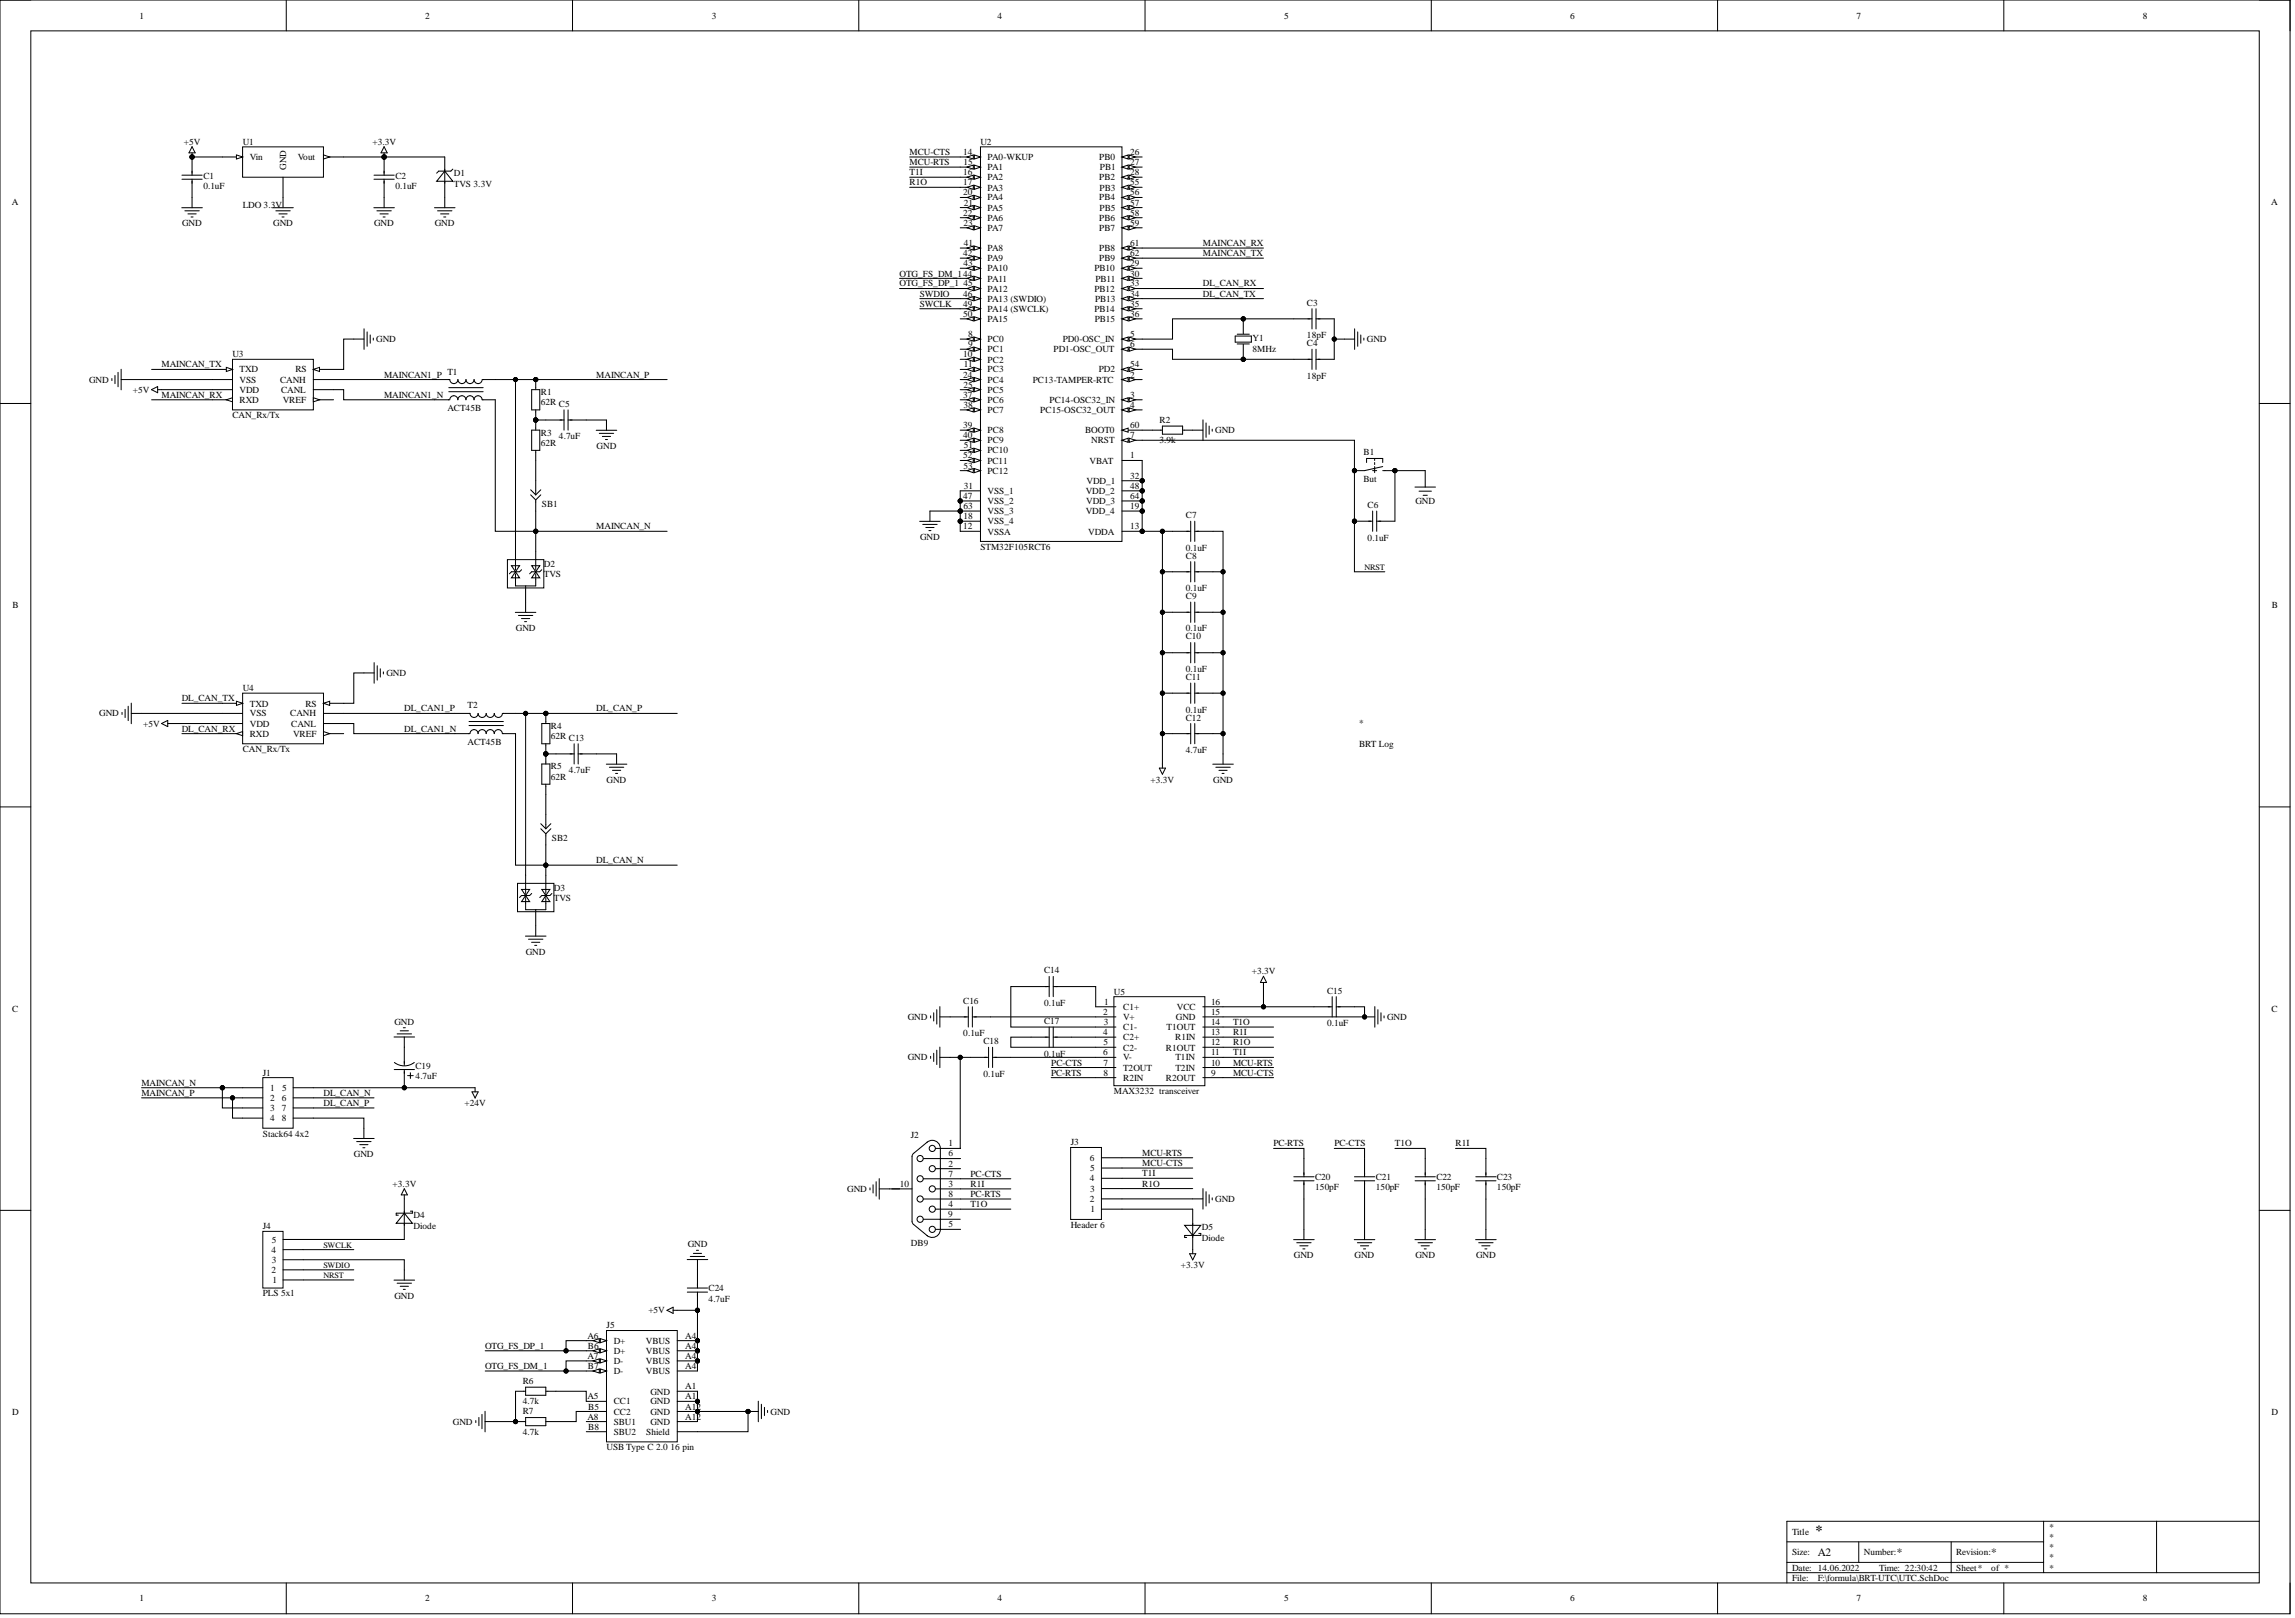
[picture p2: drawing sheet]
<svg xmlns="http://www.w3.org/2000/svg" width="566mm" height="399mm" viewBox="0 0 566 399" stroke-linecap="round" stroke-linejoin="round" font-family="sans-serif">
<defs><g id="words">
<text font-size="3.5" x="447.9" y="378.4">*</text>
<g font-size="2.8">
<text x="448.4" y="383.7">A2</text>
<text x="468" y="383.7">*</text>
<text x="491.3" y="383.7">*</text>
</g>
<g font-size="2.3">
<text x="34.5" y="4.6">1</text>
<text x="104.9" y="4.6">2</text>
<text x="175.6" y="4.6">3</text>
<text x="246.1" y="4.6">4</text>
<text x="316.8" y="4.6">5</text>
<text x="387.4" y="4.6">6</text>
<text x="458" y="4.6">7</text>
<text x="528.7" y="4.6">8</text>
<text x="45.4" y="35.7">+5V</text>
<text x="59.9" y="35.7">U1</text>
<text x="91.9" y="35.7">+3.3V</text>
<text x="241.9" y="35.7">U2</text>
<text x="61.7" y="39.5">Vin</text>
<text x="70.6" y="41.9" transform="rotate(-90 70.6 41.9)">GND</text>
<text x="73.5" y="39.5">Vout</text>
<text x="224.4" y="40.7">MCU-RTS</text>
<text x="224.4" y="38.2">MCU-CTS</text>
<text x="237.7" y="38.2">14</text>
<text x="237.7" y="40.7">15</text>
<text x="243.6" y="39.5">PA0-WKUP</text>
<text x="243.6" y="42">PA1</text>
<text x="271.2" y="39.5">PB0</text>
<text x="271.3" y="42">PB1</text>
<text x="278.9" y="38.2">26</text>
<text x="278.9" y="40.7">27</text>
<text x="50.2" y="44">C1</text>
<text x="50.2" y="46.6">0.1uF</text>
<text x="97.5" y="44">C2</text>
<text x="97.5" y="46.6">0.1uF</text>
<text x="112" y="43.5">D1</text>
<text x="112" y="46.1">TVS 3.3V</text>
<text x="224.4" y="43.2">T1I</text>
<text x="224.4" y="45.7">R1O</text>
<text x="237.7" y="43.2">16</text>
<text x="237.7" y="45.7">17</text>
<text x="243.6" y="44.4">PA2</text>
<text x="243.6" y="47">PA3</text>
<text x="271.2" y="44.4">PB2</text>
<text x="271.3" y="47">PB3</text>
<text x="278.9" y="43.2">28</text>
<text x="278.9" y="45.7">55</text>
<text x="3" y="50.5">A</text>
<text x="59.9" y="51.2">LDO 3.3V</text>
<text x="237.7" y="48.2">20</text>
<text x="237.7" y="53.2">22</text>
<text x="237.8" y="50.7">21</text>
<text x="243.6" y="49.4">PA4</text>
<text x="243.6" y="52">PA5</text>
<text x="271.2" y="49.4">PB4</text>
<text x="271.3" y="52">PB5</text>
<text x="278.9" y="48.2">56</text>
<text x="278.9" y="50.7">57</text>
<text x="278.9" y="53.2">58</text>
<text x="560.3" y="50.5">A</text>
<text x="44.9" y="55.8">GND</text>
<text x="67.4" y="55.8">GND</text>
<text x="92.3" y="55.8">GND</text>
<text x="107.3" y="55.8">GND</text>
<text x="237.7" y="55.7">23</text>
<text x="243.6" y="54.4">PA6</text>
<text x="243.6" y="57">PA7</text>
<text x="271.2" y="54.4">PB6</text>
<text x="271.2" y="57">PB7</text>
<text x="278.9" y="55.7">59</text>
<text x="237.7" y="63.1">42</text>
<text x="237.7" y="65.7">43</text>
<text x="237.8" y="60.7">41</text>
<text x="243.6" y="61.9">PA8</text>
<text x="243.6" y="64.4">PA9</text>
<text x="271.2" y="61.9">PB8</text>
<text x="271.2" y="64.4">PB9</text>
<text x="278.9" y="65.7">29</text>
<text x="278.9" y="60.7">61</text>
<text x="278.9" y="63.1">62</text>
<text x="296.8" y="60.7">MAINCAN_RX</text>
<text x="296.8" y="63.1">MAINCAN_TX</text>
<text x="221.9" y="70.6">OTG_FS_DP_1</text>
<text x="221.9" y="68.2">OTG_FS_DM_144</text>
<text x="237.7" y="70.6">45</text>
<text x="243.6" y="66.9">PA10</text>
<text x="243.6" y="69.5">PA11</text>
<text x="243.6" y="71.9">PA12</text>
<text x="270" y="66.9">PB10</text>
<text x="270" y="71.9">PB12</text>
<text x="270.3" y="69.5">PB11</text>
<text x="278.9" y="68.2">30</text>
<text x="278.9" y="70.6">33</text>
<text x="296.8" y="70.6">DL_CAN_RX</text>
<text x="226.9" y="73.2">SWDIO</text>
<text x="226.9" y="75.6">SWCLK</text>
<text x="237.7" y="73.2">46</text>
<text x="237.7" y="75.6">49</text>
<text x="243.6" y="74.4">PA13 (SWDIO)</text>
<text x="243.6" y="76.9">PA14 (SWCLK)</text>
<text x="270" y="76.9">PB14</text>
<text x="270.2" y="74.4">PB13</text>
<text x="278.9" y="73.2">34</text>
<text x="278.9" y="75.6">35</text>
<text x="296.8" y="73.2">DL_CAN_TX</text>
<text x="322.4" y="75.4">C3</text>
<text x="237.7" y="78.2">50</text>
<text x="238.8" y="83.1">8</text>
<text x="243.6" y="79.4">PA15</text>
<text x="270.1" y="79.4">PB15</text>
<text x="278.9" y="78.2">36</text>
<text x="278.9" y="83.1">5</text>
<text x="322.4" y="83.4">18pF</text>
<text x="57.3" y="88.1">U3</text>
<text x="92.8" y="84.4">GND</text>
<text x="237.7" y="88.1">10</text>
<text x="238.8" y="85.6">9</text>
<text x="243.6" y="84.4">PC0</text>
<text x="243.6" y="86.9">PC1</text>
<text x="243.6" y="89.4">PC2</text>
<text x="259.9" y="86.9">PD1-OSC_OUT</text>
<text x="262.2" y="84.4">PD0-OSC_IN</text>
<text x="278.9" y="85.6">6</text>
<text x="309" y="84.2">Y1</text>
<text x="309" y="86.7">8MHz</text>
<text x="322.4" y="85.3">C4</text>
<text x="337.2" y="84.4">GND</text>
<text x="22" y="94.4">GND</text>
<text x="39.9" y="90.6">MAINCAN_TX</text>
<text x="59.1" y="91.8">TXD</text>
<text x="59.1" y="94.4">VSS</text>
<text x="69.1" y="94.4">CANH</text>
<text x="72.9" y="91.8">RS</text>
<text x="94.8" y="93.1">MAINCAN1_P</text>
<text x="110.4" y="92.4">T1</text>
<text x="147.1" y="93.1">MAINCAN_P</text>
<text x="237.7" y="93.1">24</text>
<text x="237.7" y="95.6">25</text>
<text x="237.8" y="90.6">11</text>
<text x="243.6" y="91.8">PC3</text>
<text x="243.6" y="94.4">PC4</text>
<text x="254.8" y="94.4">PC13-TAMPER-RTC</text>
<text x="271.1" y="91.8">PD2</text>
<text x="278.9" y="93.1">2</text>
<text x="278.9" y="90.6">54</text>
<text x="322.4" y="93.4">18pF</text>
<text x="32.8" y="96.8">+5V</text>
<text x="39.9" y="98.1">MAINCAN_RX</text>
<text x="59.1" y="96.8">VDD</text>
<text x="59.1" y="99.4">RXD</text>
<text x="69.3" y="96.8">CANL</text>
<text x="69.8" y="99.4">VREF</text>
<text x="94.8" y="98.1">MAINCAN1_N</text>
<text x="110.4" y="101.4">ACT45B</text>
<text x="133.4" y="97.3">R1</text>
<text x="133.4" y="99.9">62R C5</text>
<text x="237.7" y="98.1">37</text>
<text x="237.7" y="100.6">38</text>
<text x="243.6" y="96.8">PC5</text>
<text x="243.6" y="99.4">PC6</text>
<text x="243.6" y="101.8">PC7</text>
<text x="256.7" y="101.8">PC15-OSC32_OUT</text>
<text x="258.9" y="99.4">PC14-OSC32_IN</text>
<text x="278.9" y="98.1">3</text>
<text x="278.9" y="100.6">4</text>
<text x="57.3" y="103.1">CAN_Rx/Tx</text>
<text x="133.4" y="107.4">R3</text>
<text x="237.7" y="105.5">39</text>
<text x="243.6" y="106.8">PC8</text>
<text x="267.7" y="106.8">BOOT0</text>
<text x="278.9" y="105.5">60</text>
<text x="286" y="104.4">R2</text>
<text x="299.8" y="106.8">GND</text>
<text x="133.4" y="109.9">62R</text>
<text x="137.9" y="108.3">4.7uF</text>
<text x="147.2" y="110.7">GND</text>
<text x="237.7" y="108.1">40</text>
<text x="237.7" y="113.1">52</text>
<text x="237.8" y="110.5">51</text>
<text x="243.6" y="109.3">PC9</text>
<text x="243.6" y="111.8">PC10</text>
<text x="269.2" y="109.3">NRST</text>
<text x="278.9" y="113.1">1</text>
<text x="278.9" y="108.1">7</text>
<text x="286" y="109.3">3.9k</text>
<text x="336.4" y="112.3">B1</text>
<text x="237.7" y="115.6">53</text>
<text x="243.6" y="114.3">PC11</text>
<text x="243.6" y="116.9">PC12</text>
<text x="268.1" y="119.3">VDD_1</text>
<text x="268.8" y="114.3">VBAT</text>
<text x="278.9" y="118">32</text>
<text x="336.4" y="118.9">But</text>
<text x="133.7" y="125.1">SB1</text>
<text x="237.7" y="123">47</text>
<text x="237.7" y="125.6">63</text>
<text x="237.8" y="120.6">31</text>
<text x="243.6" y="121.8">VSS_1</text>
<text x="243.6" y="124.3">VSS_2</text>
<text x="267.9" y="121.8">VDD_2</text>
<text x="268" y="124.3">VDD_3</text>
<text x="278.9" y="125.6">19</text>
<text x="278.9" y="120.6">48</text>
<text x="278.9" y="123">64</text>
<text x="337.4" y="125.3">C6</text>
<text x="349.2" y="124.2">GND</text>
<text x="147.1" y="130.5">MAINCAN_N</text>
<text x="237.7" y="130.5">12</text>
<text x="237.7" y="128">18</text>
<text x="243.6" y="131.8">VSSA</text>
<text x="243.6" y="129.3">VSS_4</text>
<text x="243.6" y="126.8">VSS_3</text>
<text x="267.9" y="126.8">VDD_4</text>
<text x="268.5" y="131.8">VDDA</text>
<text x="278.9" y="130.5">13</text>
<text x="292.5" y="127.8">C7</text>
<text x="227" y="133.2">GND</text>
<text x="241.9" y="135.5">STM32F105RCT6</text>
<text x="292.5" y="137.7">C8</text>
<text x="292.5" y="135.8">0.1uF</text>
<text x="337.4" y="133.3">0.1uF</text>
<text x="134.2" y="139.8">D2</text>
<text x="134.2" y="142.3">TVS</text>
<text x="3.1" y="150">B</text>
<text x="292.5" y="147.7">C9</text>
<text x="292.5" y="145.8">0.1uF</text>
<text x="560.5" y="150">B</text>
<text x="127.3" y="155.6">GND</text>
<text x="292.5" y="155.7">0.1uF</text>
<text x="292.5" y="157.7">C10</text>
<text x="95.3" y="166.7">GND</text>
<text x="292.5" y="165.8">0.1uF</text>
<text x="292.5" y="167.7">C11</text>
<text x="44.8" y="173">DL_CAN_TX</text>
<text x="59.9" y="170.4">U4</text>
<text x="24.5" y="176.7">GND</text>
<text x="35.3" y="179.2">+5V</text>
<text x="61.7" y="174.2">TXD</text>
<text x="61.7" y="176.7">VSS</text>
<text x="61.7" y="179.2">VDD</text>
<text x="71.6" y="176.7">CANH</text>
<text x="71.9" y="179.2">CANL</text>
<text x="75.3" y="174.2">RS</text>
<text x="99.7" y="175.4">DL_CAN1_P</text>
<text x="115.4" y="174.6">T2</text>
<text x="135.9" y="179.7">R4</text>
<text x="147.1" y="175.4">DL_CAN_P</text>
<text x="292.5" y="177.7">C12</text>
<text x="292.5" y="175.7">0.1uF</text>
<text x="335.4" y="179.1">*</text>
<text x="44.8" y="180.4">DL_CAN_RX</text>
<text x="59.9" y="185.5">CAN_Rx/Tx</text>
<text x="61.7" y="181.7">RXD</text>
<text x="72.3" y="181.7">VREF</text>
<text x="99.7" y="180.4">DL_CAN1_N</text>
<text x="115.4" y="183.7">ACT45B</text>
<text x="135.9" y="182.3">62R C13</text>
<text x="292.5" y="185.7">4.7uF</text>
<text x="335.4" y="184.2">BRT Log</text>
<text x="135.9" y="189.7">R5</text>
<text x="140.4" y="190.7">4.7uF</text>
<text x="135.9" y="192.2">62R</text>
<text x="149.7" y="193">GND</text>
<text x="283.8" y="193">+3.3V</text>
<text x="299.3" y="193">GND</text>
<text x="136.1" y="207.4">SB2</text>
<text x="147.1" y="212.8">DL_CAN_N</text>
<text x="136.6" y="219.6">D3</text>
<text x="136.6" y="222.1">TVS</text>
<text x="129.7" y="235.4">GND</text>
<text x="257.6" y="240">C14</text>
<text x="274.8" y="245.3">U5</text>
<text x="308.8" y="240.2">+3.3V</text>
<text x="327.4" y="245">C15</text>
<text x="3" y="249.5">C</text>
<text x="224" y="251.5">GND</text>
<text x="237.7" y="247.5">C16</text>
<text x="257.6" y="248.1">0.1uF</text>
<text x="272.2" y="250.3">2</text>
<text x="272.4" y="247.7">1</text>
<text x="277.1" y="251.5">V+</text>
<text x="277.1" y="249">C1+</text>
<text x="290.1" y="251.5">GND</text>
<text x="290.4" y="249">VCC</text>
<text x="298.8" y="247.7">16</text>
<text x="298.8" y="250.3">15</text>
<text x="342.2" y="251.5">GND</text>
<text x="560.4" y="249.5">C</text>
<text x="97.3" y="252.7">GND</text>
<text x="237.7" y="255.6">0.1uF</text>
<text x="242.6" y="257.5">C18</text>
<text x="257.6" y="252.5">C17</text>
<text x="272.2" y="255.3">4</text>
<text x="272.3" y="257.8">5</text>
<text x="272.4" y="252.8">3</text>
<text x="277.1" y="256.5">C2+</text>
<text x="277.1" y="254.1">C1-</text>
<text x="287.8" y="254.1">T1OUT</text>
<text x="289.9" y="256.5">R1IN</text>
<text x="298.8" y="252.8">14</text>
<text x="298.8" y="255.3">13</text>
<text x="298.8" y="257.8">12</text>
<text x="304.2" y="252.8">T1O</text>
<text x="304.2" y="255.3">R1I</text>
<text x="304.2" y="257.8">R1O</text>
<text x="327.4" y="253.1">0.1uF</text>
<text x="102.5" y="263.5">C19</text>
<text x="224" y="261.5">GND</text>
<text x="257.6" y="260.6">0.1uF</text>
<text x="259.4" y="262.8">PC-CTS</text>
<text x="272.2" y="260.2">6</text>
<text x="272.3" y="262.8">7</text>
<text x="277.1" y="261.5">V-</text>
<text x="277.1" y="259.1">C2-</text>
<text x="287.6" y="259.1">R1OUT</text>
<text x="290" y="261.5">T1IN</text>
<text x="298.8" y="260.2">11</text>
<text x="298.8" y="262.8">10</text>
<text x="304.2" y="260.2">T1I</text>
<text x="304.2" y="262.8">MCU-RTS</text>
<text x="34.9" y="267.8">MAINCAN_N</text>
<text x="64.9" y="265.2">J1</text>
<text x="66.6" y="269">1</text>
<text x="69.6" y="269">5</text>
<text x="102.5" y="266.1">4.7uF</text>
<text x="242.6" y="265.6">0.1uF</text>
<text x="259.4" y="265.2">PC-RTS</text>
<text x="272.3" y="265.2">8</text>
<text x="274.8" y="269.8">MAX3232 transceiver</text>
<text x="277.1" y="266.5">R2IN</text>
<text x="277.1" y="264">T2OUT</text>
<text x="287.6" y="266.5">R2OUT</text>
<text x="290" y="264">T2IN</text>
<text x="298.8" y="265.2">9</text>
<text x="304.2" y="265.2">MCU-CTS</text>
<text x="34.9" y="270.2">MAINCAN_P</text>
<text x="66.6" y="271.5">2</text>
<text x="66.6" y="274">3</text>
<text x="69.5" y="271.5">6</text>
<text x="69.5" y="274">7</text>
<text x="79.8" y="270.2">DL_CAN_N</text>
<text x="79.8" y="272.7">DL_CAN_P</text>
<text x="114.6" y="272.8">+24V</text>
<text x="64.9" y="280.3">Stack64</text>
<text x="66.6" y="276.5">4</text>
<text x="69.5" y="276.5">8</text>
<text x="72.8" y="280.3">4x2</text>
<text x="224.7" y="280.7">J2</text>
<text x="87.3" y="285.3">GND</text>
<text x="234" y="287.7">2</text>
<text x="234" y="285.2">6</text>
<text x="234" y="282.7">1</text>
<text x="264.2" y="282.5">J3</text>
<text x="268.9" y="286.3">6</text>
<text x="281.8" y="285">MCU-RTS</text>
<text x="281.8" y="287.5">MCU-CTS</text>
<text x="314.2" y="282.7">PC-RTS</text>
<text x="329.2" y="282.7">PC-CTS</text>
<text x="344.1" y="282.7">T1O</text>
<text x="359.1" y="282.7">R1I</text>
<text x="96.9" y="292.7">+3.3V</text>
<text x="209" y="293.9">GND</text>
<text x="222" y="292.7">10</text>
<text x="234" y="292.7">3</text>
<text x="234" y="290.1">7</text>
<text x="239.4" y="292.7">R1I</text>
<text x="239.4" y="290.1">PC-CTS</text>
<text x="268.9" y="291.3">4</text>
<text x="269" y="293.9">3</text>
<text x="269" y="288.8">5</text>
<text x="281.8" y="290.1">T1I</text>
<text x="281.8" y="292.6">R1O</text>
<text x="324.5" y="291">C20</text>
<text x="324.5" y="293.5">150pF</text>
<text x="339.4" y="291">C21</text>
<text x="339.4" y="293.5">150pF</text>
<text x="354.4" y="291">C22</text>
<text x="354.4" y="293.5">150pF</text>
<text x="369.3" y="291">C23</text>
<text x="369.3" y="293.5">150pF</text>
<text x="234" y="297.7">4</text>
<text x="234" y="295.2">8</text>
<text x="239.4" y="297.7">T1O</text>
<text x="239.4" y="295.2">PC-RTS</text>
<text x="268.9" y="296.4">2</text>
<text x="269.1" y="298.9">1</text>
<text x="299.8" y="296.4">GND</text>
<text x="64.9" y="303.2">J4</text>
<text x="102" y="300.5">D4</text>
<text x="102" y="303">Diode</text>
<text x="233.9" y="300.2">9</text>
<text x="234" y="302.6">5</text>
<text x="264.2" y="302.7">Header 6</text>
<text x="296.5" y="303.4">D5</text>
<text x="296.5" y="305.9">Diode</text>
<text x="67" y="308.9">4</text>
<text x="67.1" y="311.4">3</text>
<text x="67.1" y="306.5">5</text>
<text x="169.7" y="307.5">GND</text>
<text x="224.7" y="307.2">DB9</text>
<text x="319.2" y="310.3">GND</text>
<text x="334.2" y="310.3">GND</text>
<text x="349.2" y="310.3">GND</text>
<text x="364.2" y="310.3">GND</text>
<text x="67" y="313.9">2</text>
<text x="67.2" y="316.4">1</text>
<text x="291.4" y="312.7">+3.3V</text>
<text x="64.9" y="319.6">PLS 5x1</text>
<text x="97.3" y="320.2">GND</text>
<text x="160" y="323.9">+5V</text>
<text x="174.8" y="318.4">C24</text>
<text x="174.8" y="321">4.7uF</text>
<text x="149.7" y="327.6">J5</text>
<text x="119.7" y="332.6">OTG_FS_DP_1</text>
<text x="144.9" y="330.1">A6</text>
<text x="144.9" y="335.1">A7</text>
<text x="145" y="332.6">B6</text>
<text x="151.4" y="331.4">D+</text>
<text x="151.4" y="333.8">D+</text>
<text x="159.4" y="331.4">VBUS</text>
<text x="159.4" y="333.8">VBUS</text>
<text x="169.1" y="330.1">A4</text>
<text x="169.1" y="335.1">A4</text>
<text x="169.1" y="332.6">A4</text>
<text x="119.7" y="337.5">OTG_FS_DM_1</text>
<text x="129" y="341.3">R6</text>
<text x="145" y="337.5">B7</text>
<text x="151.4" y="336.4">D-</text>
<text x="151.4" y="338.8">D-</text>
<text x="159.4" y="336.4">VBUS</text>
<text x="159.4" y="338.8">VBUS</text>
<text x="169.1" y="337.5">A4</text>
<text x="129" y="346.3">4.7k</text>
<text x="144.9" y="345.1">A5</text>
<text x="145.1" y="347.6">B5</text>
<text x="151.4" y="346.3">CC1</text>
<text x="160.5" y="343.9">GND</text>
<text x="160.5" y="346.3">GND</text>
<text x="169.1" y="342.6">A1</text>
<text x="169.1" y="347.6">A12</text>
<text x="169.1" y="345.1">A1</text>
<text x="3" y="348.9">D</text>
<text x="111.7" y="351.3">GND</text>
<text x="129" y="348.8">R7</text>
<text x="129" y="353.9">4.7k</text>
<text x="144.9" y="350">A8</text>
<text x="145.1" y="352.6">B8</text>
<text x="151.4" y="351.3">SBU1</text>
<text x="151.4" y="348.9">CC2</text>
<text x="151.4" y="353.9">SBU2</text>
<text x="159.4" y="353.9">Shield</text>
<text x="160.5" y="348.9">GND</text>
<text x="160.5" y="351.3">GND</text>
<text x="169.1" y="350">A12</text>
<text x="190.1" y="348.9">GND</text>
<text x="560.4" y="348.9">D</text>
<text x="149.7" y="357.6">USB Type C 2.0</text>
<text x="165.4" y="357.6">16 pin</text>
<text x="505.5" y="377.2">*</text>
<text x="442.1" y="378.4">Title</text>
<text x="442.1" y="383.5">Size:</text>
<text x="459.8" y="383.5">Number:</text>
<text x="482.7" y="383.5">Revision:</text>
<text x="505.5" y="379.7">*</text>
<text x="505.5" y="382.2">*</text>
<text x="442.1" y="387.3">Date: 14.06.2022</text>
<text x="442.1" y="389.8">File:</text>
<text x="448.4" y="389.8">F:\formula\BRT-UTC\UTC.SchDoc</text>
<text x="463.6" y="387.3">Time: 22:30:42</text>
<text x="482.7" y="387.3">Sheet*</text>
<text x="491.3" y="387.3">of *</text>
<text x="505.5" y="384.8">*</text>
<text x="505.5" y="387.3">*</text>
<text x="34.5" y="394.9">1</text>
<text x="104.9" y="394.9">2</text>
<text x="175.6" y="394.9">3</text>
<text x="246.1" y="394.9">4</text>
<text x="316.8" y="394.9">5</text>
<text x="387.4" y="394.9">6</text>
<text x="458" y="394.9">7</text>
<text x="528.7" y="394.9">8</text>
</g>
<g font-size="2">
<text x="336.6" y="140.5">NRST</text>
<text x="79.8" y="307.7">SWCLK</text>
<text x="79.8" y="312.7">SWDIO</text>
<text x="79.8" y="315.2">NRST</text>
</g>
</g></defs>
<g fill="none" stroke="#000" stroke-width=".25">
<path d="M0 0h565v398h-565zM0 0h7.6M7.6 7.6h549.8v382.7h-549.8zM70.6 0v7.6M141.2 0v7.6M211.9 0v7.6M282.5 0v7.6M353.1 0v7.6M423.7 0v7.6M494.4 0v7.6M557.4 0h7.6v7.6M47.4 36.2l.7 1.5h-1.5z"/>
<path d="M47.4 37.7v1M94.8 36.2l.7 1.5h-1.5zM94.8 37.7v1M44.9 51.2h5M45.6 52h3.6M46.4 52.7h2M47.1 53.5h.5M47.4 48.7v2.5M67.3 51.2h5.1M68.1 52h3.5M68.8 52.7h2M69.6 53.5h.5"/>
<path d="M69.8 48.7v2.5M92.2 51.2h5.1M93 52h3.5M93.7 52.7h2.1M94.5 53.5h.5M94.8 48.7v2.5M107.2 51.2h5.1M108 52h3.5M108.7 52.7h2M109.5 53.5h.5M109.7 48.7v2.5M0 99.5h7.6"/>
<path d="M557.4 99.5h7.6M0 199h7.6M557.4 199h7.6M0 298.5h7.6M557.4 298.5h7.6M504.2 375.1v12.7M532.1 375.1v12.7M557.4 375.1h-116.6v15.2M70.6 390.3v7.7M141.2 390.3v7.7M211.9 390.3v7.7M282.5 390.3v7.7"/>
<path d="M353.1 390.3v7.7M423.7 390.3v7.7M440.8 380.2h63.4M440.8 387.8h116.6M440.8 385.3h63.4M458.6 380.2v5.1M481.4 380.2v7.6M494.4 390.3v7.7M565 390.3v7.7"/>
<circle cx="47.4" cy="38.7" r=".51"/>
<circle cx="94.8" cy="38.7" r=".51"/>
<circle cx="281.8" cy="118.5" r=".51"/>
<circle cx="236.9" cy="123.5" r=".51"/>
<circle cx="236.9" cy="126" r=".51"/>
<circle cx="236.9" cy="128.5" r=".51"/>
<circle cx="281.8" cy="123.5" r=".51"/>
<circle cx="281.8" cy="126" r=".51"/>
<circle cx="281.8" cy="131" r=".51"/>
<circle cx="281.8" cy="121" r=".51"/>
</g>
<g fill="#000">
<circle cx="47.4" cy="38.7" r=".51"/>
<circle cx="94.8" cy="38.7" r=".51"/>
<circle cx="281.8" cy="118.5" r=".51"/>
<circle cx="236.9" cy="123.5" r=".51"/>
<circle cx="236.9" cy="126" r=".51"/>
<circle cx="236.9" cy="128.5" r=".51"/>
<circle cx="281.8" cy="123.5" r=".51"/>
<circle cx="281.8" cy="126" r=".51"/>
<circle cx="281.8" cy="131" r=".51"/>
<circle cx="281.8" cy="121" r=".51"/>
</g>
<path d="M241.9 36.2h34.9v97.3h-34.9z" fill-rule="evenodd" fill="#fff"/>
<g fill="none" stroke="#000" stroke-width=".25">
<path d="M236.9 38.7h5M241.9 36.2h34.9v97.3h-34.9zM276.8 113.6h5M276.8 118.5h5M236.9 131h5M236.9 128.5h5M236.9 126h5M236.9 121h5M236.9 123.5h5M276.8 131h5M276.8 126h5M276.8 121h5"/>
<path d="M276.8 123.5h5"/>
<circle cx="281.8" cy="118.5" r=".51"/>
<circle cx="236.9" cy="123.5" r=".51"/>
<circle cx="236.9" cy="126" r=".51"/>
<circle cx="236.9" cy="128.5" r=".51"/>
<circle cx="281.8" cy="123.5" r=".51"/>
<circle cx="281.8" cy="126" r=".51"/>
<circle cx="281.8" cy="131" r=".51"/>
<circle cx="281.8" cy="121" r=".51"/>
</g>
<g fill="#000">
<circle cx="281.8" cy="118.5" r=".51"/>
<circle cx="236.9" cy="123.5" r=".51"/>
<circle cx="236.9" cy="126" r=".51"/>
<circle cx="236.9" cy="128.5" r=".51"/>
<circle cx="281.8" cy="123.5" r=".51"/>
<circle cx="281.8" cy="126" r=".51"/>
<circle cx="281.8" cy="131" r=".51"/>
<circle cx="281.8" cy="121" r=".51"/>
</g>
<path d="M240.4 38.2l1.5 .5-1.5 .5z" fill="#fff"/>
<path d="M240.4 38.2l1.5 .5-1.5 .5z" fill="none" stroke="#000" stroke-width=".25"/>
<path d="M238.6 38.7l1.5-.5v1z" fill="#fff"/>
<path d="M238.6 38.7l1.5-.5v1zM236.9 41.2h5" fill="none" stroke="#000" stroke-width=".25"/>
<path d="M240.4 40.7l1.5 .5-1.5 .5z" fill="#fff"/>
<path d="M240.4 40.7l1.5 .5-1.5 .5z" fill="none" stroke="#000" stroke-width=".25"/>
<path d="M238.6 41.2l1.5-.5v1z" fill="#fff"/>
<path d="M236.9 43.7h5M238.6 41.2l1.5-.5v1z" fill="none" stroke="#000" stroke-width=".25"/>
<path d="M240.4 43.2l1.5 .5-1.5 .5z" fill="#fff"/>
<path d="M240.4 43.2l1.5 .5-1.5 .5z" fill="none" stroke="#000" stroke-width=".25"/>
<path d="M238.6 43.7l1.5-.5v1z" fill="#fff"/>
<path d="M236.9 46.2h5M238.6 43.7l1.5-.5v1z" fill="none" stroke="#000" stroke-width=".25"/>
<path d="M240.4 45.7l1.5 .5-1.5 .5z" fill="#fff"/>
<path d="M240.4 45.7l1.5 .5-1.5 .5z" fill="none" stroke="#000" stroke-width=".25"/>
<path d="M238.6 46.2l1.5-.5v1z" fill="#fff"/>
<path d="M236.9 48.7h5M238.6 46.2l1.5-.5v1z" fill="none" stroke="#000" stroke-width=".25"/>
<path d="M240.4 48.2l1.5 .5-1.5 .5z" fill="#fff"/>
<path d="M240.4 48.2l1.5 .5-1.5 .5z" fill="none" stroke="#000" stroke-width=".25"/>
<path d="M238.6 48.7l1.5-.5v1z" fill="#fff"/>
<path d="M236.9 51.2h5M238.6 48.7l1.5-.5v1z" fill="none" stroke="#000" stroke-width=".25"/>
<path d="M240.4 50.7l1.5 .5-1.5 .5z" fill="#fff"/>
<path d="M240.4 50.7l1.5 .5-1.5 .5z" fill="none" stroke="#000" stroke-width=".25"/>
<path d="M238.6 51.2l1.5-.5v1z" fill="#fff"/>
<path d="M236.9 53.7h5M238.6 51.2l1.5-.5v1z" fill="none" stroke="#000" stroke-width=".25"/>
<path d="M240.4 53.2l1.5 .5-1.5 .5z" fill="#fff"/>
<path d="M240.4 53.2l1.5 .5-1.5 .5z" fill="none" stroke="#000" stroke-width=".25"/>
<path d="M238.6 53.7l1.5-.5v1z" fill="#fff"/>
<path d="M236.9 56.2h5M238.6 53.7l1.5-.5v1z" fill="none" stroke="#000" stroke-width=".25"/>
<path d="M240.4 55.7l1.5 .5-1.5 .5z" fill="#fff"/>
<path d="M240.4 55.7l1.5 .5-1.5 .5z" fill="none" stroke="#000" stroke-width=".25"/>
<path d="M238.6 56.2l1.5-.5v1z" fill="#fff"/>
<path d="M238.6 56.2l1.5-.5v1zM236.9 61.2h5" fill="none" stroke="#000" stroke-width=".25"/>
<path d="M240.4 60.7l1.5 .5-1.5 .5z" fill="#fff"/>
<path d="M240.4 60.7l1.5 .5-1.5 .5z" fill="none" stroke="#000" stroke-width=".25"/>
<path d="M238.6 61.2l1.5-.5v1z" fill="#fff"/>
<path d="M236.9 63.7h5M238.6 61.2l1.5-.5v1z" fill="none" stroke="#000" stroke-width=".25"/>
<path d="M240.4 63.2l1.5 .5-1.5 .5z" fill="#fff"/>
<path d="M240.4 63.2l1.5 .5-1.5 .5z" fill="none" stroke="#000" stroke-width=".25"/>
<path d="M238.6 63.7l1.5-.5v1z" fill="#fff"/>
<path d="M236.9 66.2h5M238.6 63.7l1.5-.5v1z" fill="none" stroke="#000" stroke-width=".25"/>
<path d="M240.4 65.6l1.5 .6-1.5 .5z" fill="#fff"/>
<path d="M240.4 65.6l1.5 .6-1.5 .5z" fill="none" stroke="#000" stroke-width=".25"/>
<path d="M238.6 66.2l1.5-.6v1.1z" fill="#fff"/>
<path d="M236.9 68.6h5M238.6 66.2l1.5-.6v1.1z" fill="none" stroke="#000" stroke-width=".25"/>
<path d="M240.4 68.1l1.5 .5-1.5 .6z" fill="#fff"/>
<path d="M240.4 68.1l1.5 .5-1.5 .6z" fill="none" stroke="#000" stroke-width=".25"/>
<path d="M238.6 68.6l1.5-.5v1.1z" fill="#fff"/>
<path d="M236.9 71.1h5M238.6 68.6l1.5-.5v1.1z" fill="none" stroke="#000" stroke-width=".25"/>
<path d="M240.4 70.6l1.5 .5-1.5 .6z" fill="#fff"/>
<path d="M240.4 70.6l1.5 .5-1.5 .6z" fill="none" stroke="#000" stroke-width=".25"/>
<path d="M238.6 71.1l1.5-.5v1.1z" fill="#fff"/>
<path d="M236.9 73.6h5M238.6 71.1l1.5-.5v1.1z" fill="none" stroke="#000" stroke-width=".25"/>
<path d="M240.4 73.1l1.5 .5-1.5 .5z" fill="#fff"/>
<path d="M240.4 73.1l1.5 .5-1.5 .5z" fill="none" stroke="#000" stroke-width=".25"/>
<path d="M238.6 73.6l1.5-.5v1z" fill="#fff"/>
<path d="M236.9 76.1h5M238.6 73.6l1.5-.5v1z" fill="none" stroke="#000" stroke-width=".25"/>
<path d="M240.4 75.6l1.5 .5-1.5 .5z" fill="#fff"/>
<path d="M240.4 75.6l1.5 .5-1.5 .5z" fill="none" stroke="#000" stroke-width=".25"/>
<path d="M238.6 76.1l1.5-.5v1z" fill="#fff"/>
<path d="M236.9 78.6h5M238.6 76.1l1.5-.5v1z" fill="none" stroke="#000" stroke-width=".25"/>
<path d="M240.4 78.1l1.5 .5-1.5 .5z" fill="#fff"/>
<path d="M240.4 78.1l1.5 .5-1.5 .5z" fill="none" stroke="#000" stroke-width=".25"/>
<path d="M238.6 78.6l1.5-.5v1z" fill="#fff"/>
<path d="M238.6 78.6l1.5-.5v1zM236.9 83.6h5" fill="none" stroke="#000" stroke-width=".25"/>
<path d="M240.4 83.1l1.5 .5-1.5 .5z" fill="#fff"/>
<path d="M240.4 83.1l1.5 .5-1.5 .5z" fill="none" stroke="#000" stroke-width=".25"/>
<path d="M238.6 83.6l1.5-.5v1z" fill="#fff"/>
<path d="M236.9 86.1h5M238.6 83.6l1.5-.5v1z" fill="none" stroke="#000" stroke-width=".25"/>
<path d="M240.4 85.6l1.5 .5-1.5 .5z" fill="#fff"/>
<path d="M240.4 85.6l1.5 .5-1.5 .5z" fill="none" stroke="#000" stroke-width=".25"/>
<path d="M238.6 86.1l1.5-.5v1z" fill="#fff"/>
<path d="M238.6 86.1l1.5-.5v1zM276.8 93.6h5" fill="none" stroke="#000" stroke-width=".25"/>
<path d="M276.8 93.6l1.5-.5v1z" fill="#fff"/>
<path d="M276.8 93.6l1.5-.5v1z" fill="none" stroke="#000" stroke-width=".25"/>
<path d="M278.6 93.1l1.5 .5-1.5 .5z" fill="#fff"/>
<path d="M276.8 98.6h5M278.6 93.1l1.5 .5-1.5 .5z" fill="none" stroke="#000" stroke-width=".25"/>
<path d="M276.8 98.6l1.5-.5v1z" fill="#fff"/>
<path d="M276.8 98.6l1.5-.5v1z" fill="none" stroke="#000" stroke-width=".25"/>
<path d="M278.6 98.1l1.5 .5-1.5 .5z" fill="#fff"/>
<path d="M278.6 98.1l1.5 .5-1.5 .5zM276.8 101.1h5" fill="none" stroke="#000" stroke-width=".25"/>
<path d="M276.8 101.1l1.5-.5v1z" fill="#fff"/>
<path d="M276.8 101.1l1.5-.5v1z" fill="none" stroke="#000" stroke-width=".25"/>
<path d="M278.6 100.6l1.5 .5-1.5 .5z" fill="#fff"/>
<path d="M236.9 88.6h5M278.6 100.6l1.5 .5-1.5 .5z" fill="none" stroke="#000" stroke-width=".25"/>
<path d="M240.4 88.1l1.5 .5-1.5 .5z" fill="#fff"/>
<path d="M240.4 88.1l1.5 .5-1.5 .5z" fill="none" stroke="#000" stroke-width=".25"/>
<path d="M238.6 88.6l1.5-.5v1z" fill="#fff"/>
<path d="M236.9 91.1h5M238.6 88.6l1.5-.5v1z" fill="none" stroke="#000" stroke-width=".25"/>
<path d="M240.4 90.6l1.5 .5-1.5 .5z" fill="#fff"/>
<path d="M240.4 90.6l1.5 .5-1.5 .5z" fill="none" stroke="#000" stroke-width=".25"/>
<path d="M238.6 91.1l1.5-.5v1z" fill="#fff"/>
<path d="M236.9 93.6h5M238.6 91.1l1.5-.5v1z" fill="none" stroke="#000" stroke-width=".25"/>
<path d="M240.4 93.1l1.5 .5-1.5 .5z" fill="#fff"/>
<path d="M240.4 93.1l1.5 .5-1.5 .5z" fill="none" stroke="#000" stroke-width=".25"/>
<path d="M238.6 93.6l1.5-.5v1z" fill="#fff"/>
<path d="M236.9 96.1h5M238.6 93.6l1.5-.5v1z" fill="none" stroke="#000" stroke-width=".25"/>
<path d="M240.4 95.6l1.5 .5-1.5 .5z" fill="#fff"/>
<path d="M240.4 95.6l1.5 .5-1.5 .5z" fill="none" stroke="#000" stroke-width=".25"/>
<path d="M238.6 96.1l1.5-.5v1z" fill="#fff"/>
<path d="M236.9 98.6h5M238.6 96.1l1.5-.5v1z" fill="none" stroke="#000" stroke-width=".25"/>
<path d="M240.4 98.1l1.5 .5-1.5 .5z" fill="#fff"/>
<path d="M240.4 98.1l1.5 .5-1.5 .5z" fill="none" stroke="#000" stroke-width=".25"/>
<path d="M238.6 98.6l1.5-.5v1z" fill="#fff"/>
<path d="M238.6 98.6l1.5-.5v1zM236.9 101.1h5" fill="none" stroke="#000" stroke-width=".25"/>
<path d="M240.4 100.6l1.5 .5-1.5 .5z" fill="#fff"/>
<path d="M240.4 100.6l1.5 .5-1.5 .5z" fill="none" stroke="#000" stroke-width=".25"/>
<path d="M238.6 101.1l1.5-.5v1z" fill="#fff"/>
<path d="M236.9 106.1h5M238.6 101.1l1.5-.5v1z" fill="none" stroke="#000" stroke-width=".25"/>
<path d="M240.4 105.6l1.5 .5-1.5 .5z" fill="#fff"/>
<path d="M240.4 105.6l1.5 .5-1.5 .5z" fill="none" stroke="#000" stroke-width=".25"/>
<path d="M238.6 106.1l1.5-.5v1z" fill="#fff"/>
<path d="M236.9 108.6h5M238.6 106.1l1.5-.5v1z" fill="none" stroke="#000" stroke-width=".25"/>
<path d="M240.4 108.1l1.5 .5-1.5 .5z" fill="#fff"/>
<path d="M240.4 108.1l1.5 .5-1.5 .5z" fill="none" stroke="#000" stroke-width=".25"/>
<path d="M238.6 108.6l1.5-.5v1z" fill="#fff"/>
<path d="M236.9 111.1h5M238.6 108.6l1.5-.5v1z" fill="none" stroke="#000" stroke-width=".25"/>
<path d="M240.4 110.6l1.5 .5-1.5 .5z" fill="#fff"/>
<path d="M240.4 110.6l1.5 .5-1.5 .5z" fill="none" stroke="#000" stroke-width=".25"/>
<path d="M238.6 111.1l1.5-.5v1z" fill="#fff"/>
<path d="M236.9 113.6h5M238.6 111.1l1.5-.5v1z" fill="none" stroke="#000" stroke-width=".25"/>
<path d="M240.4 113l1.5 .6-1.5 .5z" fill="#fff"/>
<path d="M240.4 113l1.5 .6-1.5 .5z" fill="none" stroke="#000" stroke-width=".25"/>
<path d="M238.6 113.6l1.5-.6v1.1z" fill="#fff"/>
<path d="M236.9 116.1h5M238.6 113.6l1.5-.6v1.1z" fill="none" stroke="#000" stroke-width=".25"/>
<path d="M240.4 115.5l1.5 .6-1.5 .5z" fill="#fff"/>
<path d="M240.4 115.5l1.5 .6-1.5 .5z" fill="none" stroke="#000" stroke-width=".25"/>
<path d="M238.6 116.1l1.5-.6v1.1z" fill="#fff"/>
<path d="M276.8 38.7h5M238.6 116.1l1.5-.6v1.1z" fill="none" stroke="#000" stroke-width=".25"/>
<path d="M276.8 38.7l1.5-.5v1z" fill="#fff"/>
<path d="M276.8 38.7l1.5-.5v1z" fill="none" stroke="#000" stroke-width=".25"/>
<path d="M278.6 38.2l1.5 .5-1.5 .5z" fill="#fff"/>
<path d="M278.6 38.2l1.5 .5-1.5 .5zM276.8 41.2h5" fill="none" stroke="#000" stroke-width=".25"/>
<path d="M276.8 41.2l1.5-.5v1z" fill="#fff"/>
<path d="M276.8 41.2l1.5-.5v1z" fill="none" stroke="#000" stroke-width=".25"/>
<path d="M278.6 40.7l1.5 .5-1.5 .5z" fill="#fff"/>
<path d="M276.8 43.7h5M278.6 40.7l1.5 .5-1.5 .5z" fill="none" stroke="#000" stroke-width=".25"/>
<path d="M276.8 43.7l1.5-.5v1z" fill="#fff"/>
<path d="M276.8 43.7l1.5-.5v1z" fill="none" stroke="#000" stroke-width=".25"/>
<path d="M278.6 43.2l1.5 .5-1.5 .5z" fill="#fff"/>
<path d="M278.6 43.2l1.5 .5-1.5 .5zM276.8 66.2h5" fill="none" stroke="#000" stroke-width=".25"/>
<path d="M276.8 66.2l1.5-.6v1.1z" fill="#fff"/>
<path d="M276.8 66.2l1.5-.6v1.1z" fill="none" stroke="#000" stroke-width=".25"/>
<path d="M278.6 65.6l1.5 .6-1.5 .5z" fill="#fff"/>
<path d="M276.8 68.6h5M278.6 65.6l1.5 .6-1.5 .5z" fill="none" stroke="#000" stroke-width=".25"/>
<path d="M276.8 68.6l1.5-.5v1.1z" fill="#fff"/>
<path d="M276.8 68.6l1.5-.5v1.1z" fill="none" stroke="#000" stroke-width=".25"/>
<path d="M278.6 68.1l1.5 .5-1.5 .6z" fill="#fff"/>
<path d="M276.8 71.1h5M278.6 68.1l1.5 .5-1.5 .6z" fill="none" stroke="#000" stroke-width=".25"/>
<path d="M276.8 71.1l1.5-.5v1.1z" fill="#fff"/>
<path d="M276.8 71.1l1.5-.5v1.1z" fill="none" stroke="#000" stroke-width=".25"/>
<path d="M278.6 70.6l1.5 .5-1.5 .6z" fill="#fff"/>
<path d="M276.8 73.6h5M278.6 70.6l1.5 .5-1.5 .6z" fill="none" stroke="#000" stroke-width=".25"/>
<path d="M276.8 73.6l1.5-.5v1z" fill="#fff"/>
<path d="M276.8 73.6l1.5-.5v1z" fill="none" stroke="#000" stroke-width=".25"/>
<path d="M278.6 73.1l1.5 .5-1.5 .5z" fill="#fff"/>
<path d="M276.8 76.1h5M278.6 73.1l1.5 .5-1.5 .5z" fill="none" stroke="#000" stroke-width=".25"/>
<path d="M276.8 76.1l1.5-.5v1z" fill="#fff"/>
<path d="M276.8 76.1l1.5-.5v1z" fill="none" stroke="#000" stroke-width=".25"/>
<path d="M278.6 75.6l1.5 .5-1.5 .5z" fill="#fff"/>
<path d="M276.8 78.6h5M278.6 75.6l1.5 .5-1.5 .5z" fill="none" stroke="#000" stroke-width=".25"/>
<path d="M276.8 78.6l1.5-.5v1z" fill="#fff"/>
<path d="M276.8 78.6l1.5-.5v1z" fill="none" stroke="#000" stroke-width=".25"/>
<path d="M278.6 78.1l1.5 .5-1.5 .5z" fill="#fff"/>
<path d="M276.8 46.2h5M278.6 78.1l1.5 .5-1.5 .5z" fill="none" stroke="#000" stroke-width=".25"/>
<path d="M276.8 46.2l1.5-.5v1z" fill="#fff"/>
<path d="M276.8 46.2l1.5-.5v1z" fill="none" stroke="#000" stroke-width=".25"/>
<path d="M278.6 45.7l1.5 .5-1.5 .5z" fill="#fff"/>
<path d="M276.8 48.7h5M278.6 45.7l1.5 .5-1.5 .5z" fill="none" stroke="#000" stroke-width=".25"/>
<path d="M276.8 48.7l1.5-.5v1z" fill="#fff"/>
<path d="M276.8 48.7l1.5-.5v1z" fill="none" stroke="#000" stroke-width=".25"/>
<path d="M278.6 48.2l1.5 .5-1.5 .5z" fill="#fff"/>
<path d="M276.8 51.2h5M278.6 48.2l1.5 .5-1.5 .5z" fill="none" stroke="#000" stroke-width=".25"/>
<path d="M276.8 51.2l1.5-.5v1z" fill="#fff"/>
<path d="M276.8 51.2l1.5-.5v1z" fill="none" stroke="#000" stroke-width=".25"/>
<path d="M278.6 50.7l1.5 .5-1.5 .5z" fill="#fff"/>
<path d="M276.8 53.7h5M278.6 50.7l1.5 .5-1.5 .5z" fill="none" stroke="#000" stroke-width=".25"/>
<path d="M276.8 53.7l1.5-.5v1z" fill="#fff"/>
<path d="M276.8 53.7l1.5-.5v1z" fill="none" stroke="#000" stroke-width=".25"/>
<path d="M278.6 53.2l1.5 .5-1.5 .5z" fill="#fff"/>
<path d="M276.8 56.2h5M278.6 53.2l1.5 .5-1.5 .5z" fill="none" stroke="#000" stroke-width=".25"/>
<path d="M276.8 56.2l1.5-.5v1z" fill="#fff"/>
<path d="M276.8 56.2l1.5-.5v1z" fill="none" stroke="#000" stroke-width=".25"/>
<path d="M278.6 55.7l1.5 .5-1.5 .5z" fill="#fff"/>
<path d="M278.6 55.7l1.5 .5-1.5 .5zM276.8 61.2h5" fill="none" stroke="#000" stroke-width=".25"/>
<path d="M276.8 61.2l1.5-.5v1z" fill="#fff"/>
<path d="M276.8 61.2l1.5-.5v1z" fill="none" stroke="#000" stroke-width=".25"/>
<path d="M278.6 60.7l1.5 .5-1.5 .5z" fill="#fff"/>
<path d="M276.8 63.7h5M278.6 60.7l1.5 .5-1.5 .5z" fill="none" stroke="#000" stroke-width=".25"/>
<path d="M276.8 63.7l1.5-.5v1z" fill="#fff"/>
<path d="M276.8 63.7l1.5-.5v1z" fill="none" stroke="#000" stroke-width=".25"/>
<path d="M278.6 63.2l1.5 .5-1.5 .5z" fill="#fff"/>
<path d="M278.6 63.2l1.5 .5-1.5 .5zM276.8 83.6h5" fill="none" stroke="#000" stroke-width=".25"/>
<path d="M276.8 83.6l1.5-.5v1z" fill="#fff"/>
<path d="M276.8 83.6l1.5-.5v1z" fill="none" stroke="#000" stroke-width=".25"/>
<path d="M278.6 83.1l1.5 .5-1.5 .5z" fill="#fff"/>
<path d="M276.8 86.1h5M278.6 83.1l1.5 .5-1.5 .5z" fill="none" stroke="#000" stroke-width=".25"/>
<path d="M276.8 86.1l1.5-.5v1z" fill="#fff"/>
<path d="M276.8 86.1l1.5-.5v1z" fill="none" stroke="#000" stroke-width=".25"/>
<path d="M278.6 85.6l1.5 .5-1.5 .5z" fill="#fff"/>
<path d="M276.8 91.1h5M278.6 85.6l1.5 .5-1.5 .5z" fill="none" stroke="#000" stroke-width=".25"/>
<path d="M276.8 91.1l1.5-.5v1z" fill="#fff"/>
<path d="M276.8 91.1l1.5-.5v1z" fill="none" stroke="#000" stroke-width=".25"/>
<path d="M278.6 90.6l1.5 .5-1.5 .5z" fill="#fff"/>
<path d="M278.6 90.6l1.5 .5-1.5 .5zM276.8 108.6h5" fill="none" stroke="#000" stroke-width=".25"/>
<path d="M276.8 108.6l1.5-.5v1z" fill="#fff"/>
<path d="M276.8 108.6l1.5-.5v1z" fill="none" stroke="#000" stroke-width=".25"/>
<path d="M278.6 108.1l1.5 .5-1.5 .5z" fill="#fff"/>
<path d="M276.8 106.1h5M278.6 108.1l1.5 .5-1.5 .5z" fill="none" stroke="#000" stroke-width=".25"/>
<path d="M276.8 106.1l1.5-.5v1z" fill="#fff"/>
<g fill="none" stroke="#000" stroke-width=".25">
<path d="M27.6 93.3v.5M28.4 92.6v2M29.1 91.8v3.6M29.9 93.6h2.5M29.9 91.1v5M37.4 96.1l1.5-.8v1.5zM38.9 96.1h1M87.3 83.6h2.5M89.8 81.1v5.1M90.6 81.8v3.6M91.3 82.6v2M92.1 83.4v.5"/>
<path d="M107.2 93.6h3.8a1 1 0 0 0 1 1 1 1 0 0 0 1-1 1 1 0 0 0 1 1 1 1 0 0 0 1-1 1 1 0 0 0 1 1 1 1 0 0 0 1-1 1 1 0 0 0 1 1 1 1 0 0 0 1-1M107.2 98.6h3.7M110.7 95.6h8.5M110.7 96.6h8.5M111 98.6a1 1 0 0 1 1-1 1 1 0 0 1 1 1 1 1 0 0 1 1-1 1 1 0 0 1 1 1 1 1 0 0 1 1-1 1 1 0 0 1 1 1 1 1 0 0 1 .9-1 1 1 0 0 1 1 1h3.3M119 93.6h3.2M131.2 96.1h2v5h-2zM132.2 93.6v2.5M331.7 83.6h2.5M334.2 81.1v5.1M335 81.8v3.6M335.7 82.6v2"/>
<path d="M336.5 83.4v.5M131.2 106.1h2v5h-2zM132.2 101.1v5M132.2 111.1v2.5M134.7 103.6h4.5M139.2 101.1v5M140.2 103.6h4.4M140.2 101.1v5M147.1 106.1h5.1M147.9 106.9h3.5M148.6 107.6h2M149.4 108.4h.5"/>
<path d="M149.6 103.6v2.5M276.8 106.1l1.5-.5v1zM294.3 106.1h2.5M296.8 103.5v5.1M297.6 104.3v3.5M298.3 105.1v2M299.1 105.8v.5M127.1 151h5.1M127.9 151.8h3.5M128.7 152.5h2M129.4 153.3h.5M129.7 148.5v2.5"/>
<path d="M30.1 175.7v.5M30.9 174.9v2M31.6 174.2v3.5M32.4 175.9h2.5M32.4 173.4v5.1M39.9 178.4l1.5-.7v1.5zM41.4 178.4h1M89.8 165.9h2.5M92.3 163.4v5.1M93.1 164.2v3.5M93.8 164.9v2.1M94.6 165.7v.5"/>
<path d="M112.2 175.9h3.8a1 1 0 0 0 1 1 1 1 0 0 0 1-1 1 1 0 0 0 1 1 1 1 0 0 0 1-1 1 1 0 0 0 1 1 1 1 0 0 0 1-1 1 1 0 0 0 .9 1 1 1 0 0 0 1-1M115.7 177.9h8.5M115.7 178.9h8.5M124 175.9h3.2M112.2 180.9h3.7M116 180.9a1 1 0 0 1 1-1 1 1 0 0 1 .9 1 1 1 0 0 1 1-1 1 1 0 0 1 1 1 1 1 0 0 1 1-1 1 1 0 0 1 1 1 1 1 0 0 1 1-1 1 1 0 0 1 1 1h3.3M89.8 278.2v2.5M87.2 280.7h5.1M88 281.5h3.5M88.8 282.3h2M89.5 283h.5"/>
<circle cx="132.2" cy="93.6" r=".51"/>
<circle cx="132.2" cy="103.6" r=".51"/>
</g>
<g fill="#000">
<circle cx="132.2" cy="93.6" r=".51"/>
<circle cx="132.2" cy="103.6" r=".51"/>
</g>
<path d="M127.7 217.8h9v7h-9z" fill-rule="evenodd" fill="#fff"/>
<path d="M127.7 217.8h9v7h-9zM129.7 215.8v2M134.7 215.8v2M132.2 224.3v4" fill="none" stroke="#000" stroke-width=".25"/>
<path d="M134.7 220.8l1 1.5h-2z" fill="#fff"/>
<path d="M134.7 220.8l1 1.5h-2zM134.7 221.3v1.5M136.2 220.3l-.5 .5h-2l-.5 .5" fill="none" stroke="#000" stroke-width=".25"/>
<path d="M133.7 219.3h2l-1 1.5z" fill="#fff"/>
<path d="M133.7 219.3h2l-1 1.5zM134.7 217.8v2.5" fill="none" stroke="#000" stroke-width=".25"/>
<path d="M129.7 220.8l1 1.5h-2z" fill="#fff"/>
<path d="M129.7 220.8l1 1.5h-2zM129.7 221.3v1.5M131.2 220.3l-.5 .5h-2l-.5 .5" fill="none" stroke="#000" stroke-width=".25"/>
<path d="M128.7 219.3h2l-1 1.5z" fill="#fff"/>
<g fill="none" stroke="#000" stroke-width=".25">
<path d="M319.2 78.6h4.5M323.7 76.1v5M324.7 78.6h4.5M324.7 76.1v5M319.2 88.6h4.5M323.7 86.1v5M324.7 86.1v5M324.7 88.6h4.5M284.3 106.1h2.5M286.8 105.1h5v2h-5zM291.8 106.1h2.5M351.6 116.1v4"/>
<path d="M289.3 131h4.5M293.8 128.5v5M293.8 138.5v5M294.8 128.5v5M294.8 138.5v5M294.8 131h4.4M334.2 128.5h4.4M338.6 126v5M339.7 128.5h4.4M339.7 126v5M349.1 120.1h5.1M350.1 121.1h3"/>
<path d="M351.1 122.1h1M289.3 151h4.5M289.3 141h4.5M293.8 148.5v5M293.8 158.5v5M294.8 148.5v5M294.8 158.5v5M294.8 151h4.4M294.8 141h4.4M133.7 178.4h2v5h-2zM134.7 175.9v2.5M289.3 161h4.5"/>
<path d="M289.3 170.9h4.5M293.8 168.4v5M293.8 178.4v5M294.8 168.4v5M294.8 178.4v5M294.8 161h4.4M294.8 170.9h4.4M133.7 188.4h2v5h-2zM134.7 183.4v5M134.7 193.4v2.5M137.2 185.9h4.4M141.6 183.4v5"/>
<path d="M142.6 185.9h4.5M142.6 183.4v5M149.6 188.4h5.1M150.3 189.2h3.6M151.1 190h2M151.9 190.7h.5M152.1 185.9v2.5M286 189.4h1.5l-.7 1.5zM286.8 188.4v1M289.3 180.9h4.5M294.8 180.9h4.4M299.2 188.4h5.1"/>
<path d="M300 189.2h3.5M300.7 190h2.1M301.5 190.7h.5M301.7 185.9v2.5M128.7 219.3h2l-1 1.5zM129.7 217.8v2.5M129.6 230.8h5.1M129.7 222.8v1.5h5v-1.5M130.4 231.6h3.5M131.2 232.4h2M131.9 233.1h.5M132.2 228.3v2.5"/>
<path d="M97.2 255.7h5.1M98 255h3.5M98.7 254.2h2.1M99.5 253.4h.5M99.7 255.7v7M97.3 263.7h5M97.3 262a4 4 0 0 0 4.9 0M99.7 263.7v4.5M100.6 265.2h1.3M101.2 264.5v1.4M116.5 269.2h1.5l-.8 1.6zM117.2 268.2v1"/>
<path d="M99.7 294.7v5M99.7 293.1l.8 1.6h-1.5zM97.2 315.7h5.1M98 316.4h3.5M98.7 317.2h2.1M99.5 318h.5M99.7 301.7v3.9M99.7 313.1v2.6"/>
<circle cx="334.2" cy="128.5" r=".51"/>
<circle cx="134.7" cy="175.9" r=".51"/>
<circle cx="134.7" cy="185.9" r=".51"/>
<circle cx="99.8" cy="268.2" r=".51"/>
</g>
<g fill="#000">
<circle cx="334.2" cy="128.5" r=".51"/>
<circle cx="134.7" cy="175.9" r=".51"/>
<circle cx="134.7" cy="185.9" r=".51"/>
<circle cx="99.8" cy="268.2" r=".51"/>
</g>
<path d="M99.7 299.2l2 2.5h-3.9z" fill="#fff"/>
<path d="M99.7 299.2l2 2.5h-3.9zM99.7 298.7v3.5M101.2 298.7h.5v.5h-3.9v.5h.5" fill="none" stroke="#000" stroke-width=".25"/>
<path d="M64.8 303.7h5v13.9h-5z" fill-rule="evenodd" fill="#fff"/>
<path d="M64.8 303.7h5v13.9h-5zM69.8 315.6h5M69.8 313.1h5M69.8 310.6h5M69.8 308.2h5M69.8 305.6h5" fill="none" stroke="#000" stroke-width=".25"/>
<path d="M59.9 36.2h19.9v7.5h-19.9z" fill-rule="evenodd" fill="#fff"/>
<path d="M54.9 38.7h5M59.9 36.2h19.9v7.5h-19.9z" fill="none" stroke="#000" stroke-width=".25"/>
<path d="M58.3 38.2l1.6 .5-1.6 .5z" fill="#fff"/>
<path d="M58.3 38.2l1.6 .5-1.6 .5zM79.8 38.7h5" fill="none" stroke="#000" stroke-width=".25"/>
<path d="M79.8 38.2l1.5 .5-1.5 .5z" fill="#fff"/>
<path d="M79.8 38.2l1.5 .5-1.5 .5zM109.7 38.7v4M69.8 43.7v5M109.7 44.7v4" fill="none" stroke="#000" stroke-width=".25"/>
<path d="M109.7 42.2l2 2.5h-4z" fill="#fff"/>
<g fill="none" stroke="#000" stroke-width=".25">
<path d="M109.7 42.2l2 2.5h-4zM109.7 41.7v3.5M111.7 41.7l-.5 .5h-3l-.5 .5M306.7 78.6v3.7M304.7 82.9h4v1.5h-4zM305.2 82.4h3M305.2 84.8h3M306.7 84.9v3.7M132.2 118.5v3.5M130.9 120.8l1.3 1.2M130.9 122l1.3 1.3M132.2 123.3v2.7"/>
<path d="M133.4 120.8l-1.2 1.2M133.4 122l-1.2 1.3M133.4 203.1l1.3 1.3M133.4 204.4l1.3 1.2M134.7 200.9v3.5M134.7 205.6v2.8M135.9 203.1l-1.2 1.3M135.9 204.4l-1.2 1.2"/>
<circle cx="306.7" cy="78.6" r=".51"/>
<circle cx="306.7" cy="88.6" r=".51"/>
</g>
<g fill="#000">
<circle cx="306.7" cy="78.6" r=".51"/>
<circle cx="306.7" cy="88.6" r=".51"/>
</g>
<path d="M264.1 283h7.6v17.7h-7.6z" fill-rule="evenodd" fill="#fff"/>
<g fill="none" stroke="#000" stroke-width=".25">
<path d="M264.1 283h7.6v17.7h-7.6zM271.7 298.2h5.1M271.7 295.6h5.1M271.7 293.1h5.1M271.7 290.6h5.1M271.7 288h5.1M271.7 285.5h5.1M294.3 295.6h2.5M294.3 298.2v4M296.8 293.1v5.1M297.6 293.9v3.5M298.3 294.6v2.1"/>
<path d="M299.1 295.4v.5M293.5 309.2h1.5l-.7 1.5zM294.3 304.2v5"/>
</g>
<path d="M292.3 302.2h4l-2 2.5z" fill="#fff"/>
<g fill="none" stroke="#000" stroke-width=".25">
<path d="M229.6 250.5v.5M230.4 249.7v2.1M230.4 259.7v2.1M231.1 249v3.5M231.1 259v3.5M231.9 250.8h7M231.9 248.2v5.1M231.9 258.2v5.1M238.9 248.3v5M239.9 250.8h4.5M239.9 248.3v5M243.9 258.3v4.9"/>
<path d="M244.9 258.3v4.9M254.4 243.3h4.4M254.4 255.8h4.4M258.8 240.8v5M258.8 253.3v5M259.9 243.3h4.4M259.9 240.8v5M259.9 253.3v5M259.9 255.8h4.4M311.7 240.8l.8 1.5h-1.5zM311.7 242.3v1M324.2 248.3h4.5"/>
<path d="M328.7 245.8v5M329.7 248.3h4.5M329.7 245.8v5M336.7 250.8h2.5M339.2 248.2v5.1M339.9 249v3.5M340.7 249.7v2.1M341.5 250.5v.5M229.6 260.5v.5M231.9 260.7h2.5M239.4 260.7h4.5M244.9 260.7h4.5"/>
<path d="M214.6 292.9v.5M215.4 292.2v2M216.2 291.4v3.6M216.9 290.6v5.1M216.9 293.2h2.6M220 293.2h5M225.4 284.4l-.4 .8v16l.4 .7M227.8 295.7h4M227.8 290.7h4M227.8 285.7h4M228.7 281.7a2 2 0 0 1 2.1-.3 2 2 0 0 1 1.2 1.8M228.8 281.6l-3.4 2.8"/>
<path d="M230.8 293.2h1M230.8 298.2h1M230.8 288.2h1M230.8 283.2h1M232 293.2h5M232 298.2h5M232 295.7h5M232 290.7h5M232 288.2h5M232 285.7h5M237 283.2h-5v20M319.2 291.2h5"/>
<path d="M319.2 290.2h5M321.7 285.7v4.5M321.7 291.2v4.5M334.2 291.2h4.9M334.2 290.2h4.9M336.7 285.7v4.5M336.7 291.2v4.5M349.1 291.2h5M349.1 290.2h5M351.6 285.7v4.5M351.6 291.2v4.5M364.1 291.2h5"/>
<path d="M364.1 290.2h5M366.6 285.7v4.5M366.6 291.2v4.5M225.4 302l3.4 2.8M227.8 300.7h4M230.8 303.2h1M231.9 300.7h5M232 303.1a2 2 0 0 1-1.2 1.9 2 2 0 0 1-2.1-.3M232 303.2h5M292.3 302.2h4l-2 2.5zM294.3 301.7v3.5M295.8 304.2h.5v.5h-4v.5h.5"/>
<path d="M319.2 305.7h5M319.9 306.5h3.6M320.7 307.2h2M321.4 308h.5M321.7 303.2v2.5M334.1 305.7h5.1M334.9 306.5h3.5M335.6 307.2h2.1M336.4 308h.5M336.7 303.2v2.5M349.1 305.7h5.1M349.8 306.5h3.6"/>
<path d="M350.6 307.2h2M351.4 308h.5M351.6 303.2v2.5M364.1 305.7h5M364.8 306.5h3.6M365.6 307.2h2M366.3 308h.5M366.6 303.2v2.5"/>
<circle cx="336.7" cy="250.8" r=".51"/>
<circle cx="227" cy="285.7" r=".76"/>
<circle cx="227" cy="295.7" r=".76"/>
<circle cx="227" cy="290.7" r=".76"/>
<circle cx="230" cy="298.2" r=".76"/>
<circle cx="230" cy="283.2" r=".76"/>
<circle cx="230" cy="293.2" r=".76"/>
<circle cx="230" cy="288.2" r=".76"/>
<circle cx="227" cy="300.7" r=".76"/>
<circle cx="230" cy="303.2" r=".76"/>
</g>
<circle cx="336.7" cy="250.8" r=".51" fill="#000"/>
<path d="M274.8 245.8h22.5v21.9h-22.5z" fill-rule="evenodd" fill="#fff"/>
<g fill="none" stroke="#000" stroke-width=".25">
<path d="M270.3 248.3h5M270.3 250.8h5M270.3 253.3h5M270.3 255.8h5M270.3 258.3h5M274.8 245.8h22.5v21.9h-22.5zM296.8 248.3h4.9M296.8 250.8h4.9M296.8 253.3h4.9M296.8 255.8h4.9M296.8 258.3h4.9M270.3 260.7h5"/>
<path d="M270.3 263.2h5M270.3 265.7h5M296.8 260.7h4.9M296.8 263.2h4.9M296.8 265.7h4.9"/>
</g>
<path d="M125.2 138h9v7h-9z" fill-rule="evenodd" fill="#fff"/>
<path d="M125.2 138h9v7h-9zM127.2 136v2M132.2 136v2M129.7 144.5v4" fill="none" stroke="#000" stroke-width=".25"/>
<path d="M132.2 141l1 1.5h-2z" fill="#fff"/>
<path d="M132.2 141l1 1.5h-2zM132.2 141.5v1.5M133.7 140.5l-.5 .5h-2l-.5 .5" fill="none" stroke="#000" stroke-width=".25"/>
<path d="M131.2 139.5h2l-1 1.5z" fill="#fff"/>
<path d="M131.2 139.5h2l-1 1.5zM132.2 138v2.5" fill="none" stroke="#000" stroke-width=".25"/>
<path d="M127.2 141l1 1.5h-2z" fill="#fff"/>
<path d="M127.2 141l1 1.5h-2zM127.2 141.5v1.5M128.7 140.5l-.5 .5h-2l-.5 .5" fill="none" stroke="#000" stroke-width=".25"/>
<path d="M126.2 139.5h2l-1 1.5z" fill="#fff"/>
<path d="M126.2 139.5h2l-1 1.5zM127.2 138v2.5M226.9 128.6h5.1M227.7 129.3h3.5M228.4 130.1h2M229.2 130.8h.5M229.4 126v2.6M127.2 143v1.5h5v-1.5" fill="none" stroke="#000" stroke-width=".25"/>
<path d="M57.4 88.6h19.9v12.5h-19.9z" fill-rule="evenodd" fill="#fff"/>
<path d="M52.4 91.1h5M57.4 88.6h19.9v12.5h-19.9z" fill="none" stroke="#000" stroke-width=".25"/>
<path d="M55.8 90.6l1.6 .5-1.6 .5z" fill="#fff"/>
<path d="M52.4 93.6h5M52.4 96.1h5M52.4 98.6h5M55.8 90.6l1.6 .5-1.6 .5z" fill="none" stroke="#000" stroke-width=".25"/>
<path d="M55.8 98.6l1.6-.5v1z" fill="#fff"/>
<path d="M55.8 98.6l1.6-.5v1zM77.3 91.1h5" fill="none" stroke="#000" stroke-width=".25"/>
<path d="M77.3 91.1l1.5-.5v1z" fill="#fff"/>
<path d="M77.3 91.1l1.5-.5v1zM77.3 93.6h5M77.3 96.1h5M77.3 98.6h5" fill="none" stroke="#000" stroke-width=".25"/>
<path d="M77.3 98.1l1.5 .5-1.5 .5z" fill="#fff"/>
<path d="M77.3 98.1l1.5 .5-1.5 .5z" fill="none" stroke="#000" stroke-width=".25"/>
<path d="M59.9 170.9h19.9v12.5h-19.9z" fill-rule="evenodd" fill="#fff"/>
<path d="M54.9 173.4h5M59.9 170.9h19.9v12.5h-19.9z" fill="none" stroke="#000" stroke-width=".25"/>
<path d="M58.3 172.9l1.6 .5-1.6 .5z" fill="#fff"/>
<path d="M54.9 175.9h5M54.9 178.4h5M58.3 172.9l1.6 .5-1.6 .5zM54.9 180.9h5" fill="none" stroke="#000" stroke-width=".25"/>
<path d="M58.3 180.9l1.6-.5v1z" fill="#fff"/>
<path d="M79.8 173.4h5M58.3 180.9l1.6-.5v1z" fill="none" stroke="#000" stroke-width=".25"/>
<path d="M79.8 173.4l1.5-.5v1z" fill="#fff"/>
<path d="M79.8 173.4l1.5-.5v1zM79.8 175.9h5M79.8 178.4h5M79.8 180.9h5" fill="none" stroke="#000" stroke-width=".25"/>
<path d="M79.8 180.4l1.5 .5-1.5 .5z" fill="#fff"/>
<g fill="none" stroke="#000" stroke-width=".25">
<path d="M337.1 114.1v-1h4v1M338.6 116.1h1.1M339.1 113.1v.5M339.1 114.1v.5M339.1 115.1v1.5M341.1 115.1l-4.4 1h-2.5M341.1 116.1h3M79.8 180.4l1.5 .5-1.5 .5zM169.5 310.6h5.1M169.6 317.6h5M169.6 318.6h5M170.3 309.8h3.5"/>
<path d="M171.1 309.1h2M171.8 308.3h.5M172.1 310.6v7M172.1 318.6v4.5M164.5 323.1l1.6-.7v1.5zM166.1 323.1h1M117.4 350.3v.5M118.2 349.5v2.1M118.9 348.8v3.5M119.7 350.6h2.5M119.7 348v5.1M127.2 343.1h2.5"/>
<path d="M127.2 350.6h2.5M129.7 342.1h5v2h-5zM129.7 349.6h5v2h-5zM134.7 343.1h2.5M134.7 350.6h2.5M184.6 348.1h2.5M187.1 345.5v5.1M187.8 346.3v3.5M188.6 347v2.1M189.4 347.8v.5"/>
<circle cx="334.2" cy="116.1" r=".51"/>
<circle cx="344.1" cy="116.1" r=".51"/>
<circle cx="172.1" cy="323.1" r=".51"/>
<circle cx="127.2" cy="350.6" r=".51"/>
<circle cx="184.6" cy="348.1" r=".51"/>
</g>
<g fill="#000">
<circle cx="334.2" cy="116.1" r=".51"/>
<circle cx="344.1" cy="116.1" r=".51"/>
<circle cx="172.1" cy="323.1" r=".51"/>
<circle cx="127.2" cy="350.6" r=".51"/>
<circle cx="184.6" cy="348.1" r=".51"/>
</g>
<path d="M64.8 265.7h7.5v12.5h-7.5z" fill-rule="evenodd" fill="#fff"/>
<g fill="none" stroke="#000" stroke-width=".25">
<path d="M54.9 38.7h-7.5v4.5M84.8 38.7h24.9M94.8 38.7v4.5M224.4 38.7h12.5M44.9 44.2h5M44.9 43.2h5M47.4 44.2v4.5M92.3 44.2h5M92.3 43.2h5M94.8 44.2v4.5M224.4 46.2h12.5M224.4 43.7h12.5"/>
<path d="M224.4 41.2h12.5M221.9 71.1h15M221.9 68.6h15M226.9 76.1h10M226.9 73.6h10M281.8 71.1h29.9M281.8 73.6h29.9M281.8 63.7h29.9M281.8 61.2h29.9M319.2 78.6h-29.9v5h-7.5M329.2 78.6v5M32.4 93.6h20"/>
<path d="M37.4 98.6h15M37.4 91.1h15M39.9 96.1h12.5M82.3 96.1h2.5v2.5h22.4M82.3 93.6h24.9M87.3 83.6h-2.5v7.5h-2.5M122.2 98.6v32.4h42.4M122.2 93.6h42.4M127.2 93.6v42.4M281.8 86.1h7.5v2.5h29.9M331.7 83.6h-2.5v5M132.2 103.6h2.5"/>
<path d="M132.2 113.6v4.9M144.6 103.6h5M281.8 113.6v17.4h7.5M281.8 108.6h52.4v32.4h7.4M281.8 106.1h2.5M351.6 116.1h-7.5v12.4M132.2 126v10M229.4 126h7.5M236.9 121v10M286.8 131v57.4M299.2 131h2.5v54.9M286.8 151h2.5"/>
<path d="M286.8 141h2.5M299.2 151h2.5M299.2 141h2.5M34.9 175.9h20M42.4 178.4h12.5M44.9 173.4h10M84.8 178.4h2.5v2.5h24.9M84.8 175.9h27.4M89.8 165.9h-2.5v7.5h-2.5M127.2 175.9h39.9M129.7 175.9v39.9M286.8 170.9h2.5"/>
<path d="M286.8 161h2.5M299.2 170.9h2.5M299.2 161h2.5M44.9 180.9h10M127.2 180.9v32.4h39.9M134.7 185.9h2.5M134.7 195.9v5M147.1 185.9h5M286.8 180.9h2.5M299.2 180.9h2.5M134.7 208.4v7.4M244.4 250.8h25.9"/>
<path d="M254.4 255.8h-5v2.5h20.9M254.4 243.3h-5v10h20.9M264.3 243.3h6v5M264.3 255.8h6M301.7 248.3h22.5M301.7 255.8h12.5M301.7 258.3h12.5M301.7 253.3h12.5M311.7 243.3v5M334.2 248.3h2.5v2.5h-35M34.9 270.7h22.5v5h7.4M34.9 268.2h29.9"/>
<path d="M54.9 268.2v5h9.9M57.4 270.7h7.4M64.8 265.7h7.5v12.5h-7.5zM72.3 275.7h17.5v2.5M72.3 268.2h44.9M72.3 270.7h20M72.3 273.2h20M234.4 260.7h5M236.9 260.7l.1 22.5M249.4 260.7h20.9M259.3 265.7h11M259.3 263.2h11"/>
<path d="M301.7 260.7h12.5M301.7 265.7h12.5M301.7 263.2h12.5M219.5 293.2h2.4M237 298.2h12.4M237 293.2h12.4M237 295.7h12.4M237 290.7h12.4M276.8 298.2h17.5M276.8 295.6h17.5M276.8 293.1h17.5M276.8 290.6h17.5"/>
<path d="M276.8 288h17.5M276.8 285.5h17.5M314.2 283.2h7.5v2.5M321.7 295.7v7.5M329.2 283.2h7.5v2.5M336.7 295.7v7.5M344.1 283.2h7.5v2.5M351.6 295.7v7.5M359.1 283.2h7.5v2.5M366.6 295.7v7.5M74.8 310.6h24.9v2.5M74.8 315.6h12.5"/>
<path d="M74.8 313.1h12.5M74.8 308.2h12.5M74.8 305.6h24.9M119.7 338.1h20M119.7 333.1h20M144.6 335.6h-4.9v2.5h4.9M144.6 330.6h-4.9v2.5h4.9M167.1 323.1h5v15M127.2 343.1v7.5h-5M137.2 343.1h7.4v2.5M144.6 348.1h-2.4v2.5h-5M172.1 348.1h12.5v4.9h-12.5"/>
<path d="M172.1 343.1v7.5"/>
<circle cx="47.4" cy="38.7" r=".51"/>
<circle cx="94.8" cy="38.7" r=".51"/>
<circle cx="306.7" cy="78.6" r=".51"/>
<circle cx="127.2" cy="93.6" r=".51"/>
<circle cx="132.2" cy="93.6" r=".51"/>
<circle cx="306.7" cy="88.6" r=".51"/>
<circle cx="329.2" cy="83.6" r=".51"/>
<circle cx="132.2" cy="103.6" r=".51"/>
<circle cx="281.8" cy="118.5" r=".51"/>
<circle cx="334.2" cy="116.1" r=".51"/>
<circle cx="344.1" cy="116.1" r=".51"/>
<circle cx="132.2" cy="131" r=".51"/>
<circle cx="236.9" cy="123.5" r=".51"/>
<circle cx="236.9" cy="126" r=".51"/>
<circle cx="236.9" cy="128.5" r=".51"/>
<circle cx="281.8" cy="123.5" r=".51"/>
<circle cx="281.8" cy="126" r=".51"/>
<circle cx="281.8" cy="131" r=".51"/>
<circle cx="281.8" cy="121" r=".51"/>
<circle cx="286.8" cy="131" r=".51"/>
<circle cx="334.2" cy="128.5" r=".51"/>
<circle cx="286.8" cy="151" r=".51"/>
<circle cx="286.8" cy="141" r=".51"/>
<circle cx="301.7" cy="151" r=".51"/>
<circle cx="301.7" cy="141" r=".51"/>
<circle cx="129.7" cy="175.9" r=".51"/>
<circle cx="134.7" cy="175.9" r=".51"/>
<circle cx="286.8" cy="161" r=".51"/>
<circle cx="286.8" cy="170.9" r=".51"/>
<circle cx="301.7" cy="161" r=".51"/>
<circle cx="301.7" cy="170.9" r=".51"/>
<circle cx="134.7" cy="185.9" r=".51"/>
<circle cx="286.8" cy="180.9" r=".51"/>
<circle cx="301.7" cy="180.9" r=".51"/>
<circle cx="134.7" cy="213.3" r=".51"/>
<circle cx="311.7" cy="248.3" r=".51"/>
<circle cx="336.7" cy="250.8" r=".51"/>
<circle cx="54.9" cy="268.2" r=".51"/>
<circle cx="57.4" cy="270.7" r=".51"/>
<circle cx="236.9" cy="260.7" r=".51"/>
<circle cx="139.7" cy="333.1" r=".51"/>
<circle cx="139.7" cy="338.1" r=".51"/>
<circle cx="172.1" cy="323.1" r=".51"/>
<circle cx="172.1" cy="330.6" r=".51"/>
<circle cx="172.1" cy="333.1" r=".51"/>
<circle cx="172.1" cy="335.6" r=".51"/>
<circle cx="127.2" cy="350.6" r=".51"/>
<circle cx="172.1" cy="345.6" r=".51"/>
<circle cx="172.1" cy="348.1" r=".51"/>
<circle cx="184.6" cy="348.1" r=".51"/>
</g>
<g fill="#000">
<circle cx="47.4" cy="38.7" r=".51"/>
<circle cx="94.8" cy="38.7" r=".51"/>
<circle cx="306.7" cy="78.6" r=".51"/>
<circle cx="127.2" cy="93.6" r=".51"/>
<circle cx="132.2" cy="93.6" r=".51"/>
<circle cx="306.7" cy="88.6" r=".51"/>
<circle cx="329.2" cy="83.6" r=".51"/>
<circle cx="132.2" cy="103.6" r=".51"/>
<circle cx="281.8" cy="118.5" r=".51"/>
<circle cx="334.2" cy="116.1" r=".51"/>
<circle cx="344.1" cy="116.1" r=".51"/>
<circle cx="132.2" cy="131" r=".51"/>
<circle cx="236.9" cy="123.5" r=".51"/>
<circle cx="236.9" cy="126" r=".51"/>
<circle cx="236.9" cy="128.5" r=".51"/>
<circle cx="281.8" cy="123.5" r=".51"/>
<circle cx="281.8" cy="126" r=".51"/>
<circle cx="281.8" cy="131" r=".51"/>
<circle cx="281.8" cy="121" r=".51"/>
<circle cx="286.8" cy="131" r=".51"/>
<circle cx="334.2" cy="128.5" r=".51"/>
<circle cx="286.8" cy="151" r=".51"/>
<circle cx="286.8" cy="141" r=".51"/>
<circle cx="301.7" cy="151" r=".51"/>
<circle cx="301.7" cy="141" r=".51"/>
<circle cx="129.7" cy="175.9" r=".51"/>
<circle cx="134.7" cy="175.9" r=".51"/>
<circle cx="286.8" cy="161" r=".51"/>
<circle cx="286.8" cy="170.9" r=".51"/>
<circle cx="301.7" cy="161" r=".51"/>
<circle cx="301.7" cy="170.9" r=".51"/>
<circle cx="134.7" cy="185.9" r=".51"/>
<circle cx="286.8" cy="180.9" r=".51"/>
<circle cx="301.7" cy="180.9" r=".51"/>
<circle cx="134.7" cy="213.3" r=".51"/>
<circle cx="311.7" cy="248.3" r=".51"/>
<circle cx="336.7" cy="250.8" r=".51"/>
<circle cx="54.9" cy="268.2" r=".51"/>
<circle cx="57.4" cy="270.7" r=".51"/>
<circle cx="236.9" cy="260.7" r=".51"/>
<circle cx="139.7" cy="333.1" r=".51"/>
<circle cx="139.7" cy="338.1" r=".51"/>
<circle cx="172.1" cy="323.1" r=".51"/>
<circle cx="172.1" cy="330.6" r=".51"/>
<circle cx="172.1" cy="333.1" r=".51"/>
<circle cx="172.1" cy="335.6" r=".51"/>
<circle cx="127.2" cy="350.6" r=".51"/>
<circle cx="172.1" cy="345.6" r=".51"/>
<circle cx="172.1" cy="348.1" r=".51"/>
<circle cx="184.6" cy="348.1" r=".51"/>
</g>
<path d="M149.6 328.1h17.5v27.5h-17.5z" fill-rule="evenodd" fill="#fff"/>
<g fill="none" stroke="#000" stroke-width=".25">
<path d="M144.6 330.6h5M149.6 328.1h17.5v27.5h-17.5zM167.1 330.6h5M144.6 345.6h5M167.1 343.1h5M167.1 353h5"/>
<circle cx="172.1" cy="330.6" r=".51"/>
</g>
<circle cx="172.1" cy="330.6" r=".51" fill="#000"/>
<path d="M148.1 330.1l1.5 .5-1.5 .5z" fill="#fff"/>
<path d="M148.1 330.1l1.5 .5-1.5 .5z" fill="none" stroke="#000" stroke-width=".25"/>
<path d="M146.3 330.6l1.6-.5v1z" fill="#fff"/>
<path d="M144.6 335.6h5M146.3 330.6l1.6-.5v1z" fill="none" stroke="#000" stroke-width=".25"/>
<path d="M148.1 335.1l1.5 .5-1.5 .5z" fill="#fff"/>
<path d="M148.1 335.1l1.5 .5-1.5 .5z" fill="none" stroke="#000" stroke-width=".25"/>
<path d="M146.3 335.6l1.6-.5v1z" fill="#fff"/>
<g fill="none" stroke="#000" stroke-width=".25">
<path d="M144.6 333.1h5M146.3 335.6l1.6-.5v1zM167.1 335.6h5M167.1 333.1h5M144.6 350.6h5M144.6 348.1h5M167.1 345.6h5M167.1 348.1h5"/>
<circle cx="172.1" cy="333.1" r=".51"/>
<circle cx="172.1" cy="335.6" r=".51"/>
<circle cx="172.1" cy="345.6" r=".51"/>
<circle cx="172.1" cy="348.1" r=".51"/>
</g>
<g fill="#000">
<circle cx="172.1" cy="333.1" r=".51"/>
<circle cx="172.1" cy="335.6" r=".51"/>
<circle cx="172.1" cy="345.6" r=".51"/>
<circle cx="172.1" cy="348.1" r=".51"/>
</g>
<path d="M148.1 332.6l1.5 .5-1.5 .5z" fill="#fff"/>
<path d="M148.1 332.6l1.5 .5-1.5 .5z" fill="none" stroke="#000" stroke-width=".25"/>
<path d="M146.3 333.1l1.6-.5v1z" fill="#fff"/>
<path d="M144.6 338.1h5M146.3 333.1l1.6-.5v1z" fill="none" stroke="#000" stroke-width=".25"/>
<path d="M148.1 337.6l1.5 .5-1.5 .5z" fill="#fff"/>
<path d="M148.1 337.6l1.5 .5-1.5 .5z" fill="none" stroke="#000" stroke-width=".25"/>
<path d="M146.3 338.1l1.6-.5v1z" fill="#fff"/>
<path d="M146.3 338.1l1.6-.5v1zM167.1 338.1h5M144.6 353h5M167.1 350.6h5" fill="none" stroke="#000" stroke-width=".25"/>
<use href="#words"/>
</svg>
